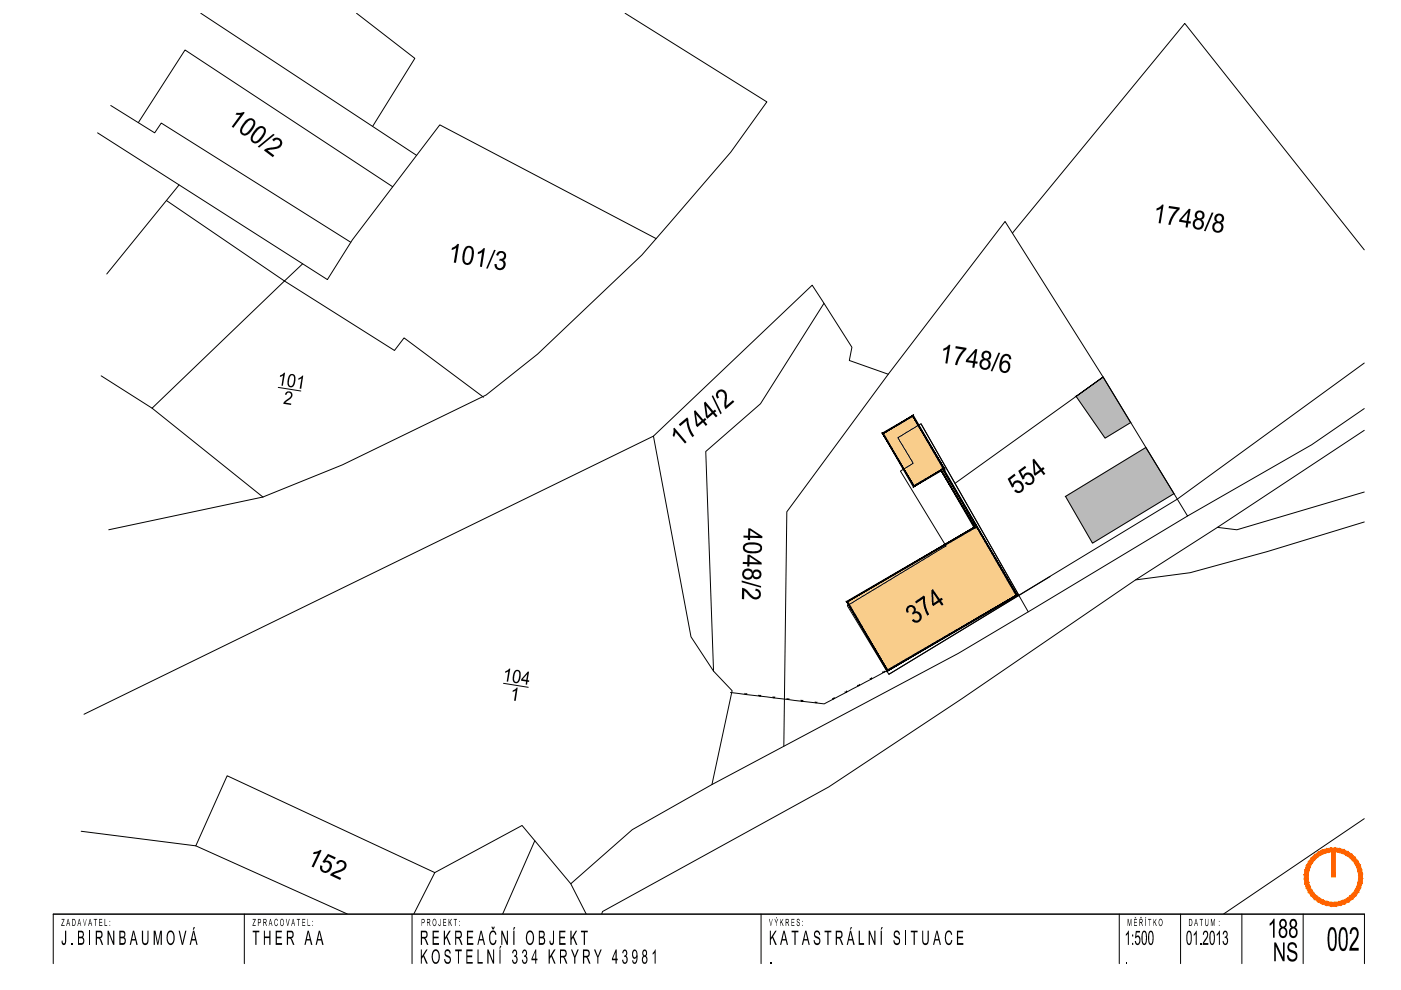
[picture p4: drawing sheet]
<svg xmlns="http://www.w3.org/2000/svg" width="297mm" height="210mm" viewBox="0 0 297 210" stroke-linecap="round" stroke-linejoin="round" font-family="sans-serif">
<g fill="#f9cd8b" stroke="#f9cd8b" stroke-width=".21">
<path d="M187.2 91.9l6.4-3.7 2.1 3.7z"/>
<path d="M191.8 99.7h7.8l-5.9 3.4z"/>
<path d="M181.8 126.3h33.8l-2.3 1.3z"/>
<path d="M187.2 91.9l4.3 7.5h8.6zM187.2 91.9h8.5l4.4 7.5z"/>
<path d="M191.5 99.4l8.5 .1zM191.5 99.4h8.6z"/>
<path d="M191.6 99.5l.2 .2h8.3zM191.6 99.5h8.4l.1 .2z"/>
<path d="M199.6 99.7l1.9 3.4h.6zM199.6 99.7h.5l2 3.4z"/>
<path d="M201.5 103.1l5.1 8.8h.6zM201.5 103.1h.6l5.1 8.8z"/>
<path d="M181.8 126.3h33.8l-9-14.4zM206.6 111.9h.6l8.4 14.4z"/>
<path d="M179.6 127.6h33.7l-31.5-1.3zM179.6 127.6h33.7l-25.2 14.6z"/>
</g>
<g fill="#bababa" stroke="#bababa" stroke-width=".21">
<path d="M228.2 84l5.7-4.1 2.5 4.1z"/>
<path d="M228.2 84h8.2l3.3 5.6z"/>
<path d="M226.9 104.7l16-9.8 6 9.8z"/>
<path d="M226.9 104.7h22l-1 .6z"/>
<path d="M228.2 84l3.8 5.6h7.7zM232 89.6h7.7l-5.4 3.3z"/>
<path d="M225.9 105.3h22l-21-.6zM225.9 105.3h22l-16.3 9.9z"/>
</g>
<g fill="none" stroke="#000" stroke-width=".21">
<path d="M42.6 2.8l45.7 30.1M75.6 2.8l12.4 9.6-9 14.4M132.5 2.8l30.1 18.8-7.7 10.7-18.8 21.8-22.1 21-10.9 8.6-30.5 14.9-16.9 6.8M20.7 28.2l48.7 31.1 5.3-8.4 18.5-24.4 45.9 24.1M23.5 22.4l9.3 5.8 1.4-2.1 40.2 25.3M29.3 26l9.9-15.4 44.1 29M38 39.2l-15.4 18.9M35.3 42.5l25 17.1 3.9-3.7M214.7 49.4l36.5-44.4 38 48M21.4 79.7l10.8 6.8M174.7 64.3l-13.5 21.3-11.6 10.1 1.7 46.6M188.3 79.3l-21.5 29.2-.6 49.7"/>
<path d="M233.9 79.9l5.8 9.7-5.4 3.3-6.1-8.9 5.7-4.1-31.4 22.6M289.2 77l-39.6 28.8-33.6 20.4M59 82.1l4.8 .8M102.5 84.2l-16.8-12.6-2.1 2.7-23.3-14.7-28.1 26.9 23.5 18.9M190.4 92.8l4.9-3 20.7 36.4-27.5 16.8-8.9-14.6 21-12.6-9.7-15.9 2.7-1.7zM195.3 89.8l22.7 39.9M289.2 86.6l-11.1 7.7-26.3 15.1-17.9-29.5-20.8-32.9-24.8 32.3-8.2-2.9 .5-2.8-8.4-13.1-33.7 32M289.2 91.2l-31.4 20.8-17 10.9-36.9 25.2-28.2 18.7-48 26.5-.1 .5M55.7 105.4l-32.6 6.9M225.9 105.3l17-10.4 6 9.8-17.3 10.5zM251.8 109.4l-48.6 29.1-52.3 27.8M289.2 110.7l-20.5 6.2-16.4 4.5-11.5 1.6"/>
<path d="M289.2 104.3l-27 8-4.1-.5M222.7 122.2l-34.2 20.8M17.8 151.4l120.7-58.9 8 42.5 4.8 7.3 3.9 4.1-4.3 19.9-16.8 9.6-13.1 11.5 3.3 6.4M106.8 144.9l5.2 .8M154.9 146.8l3.2 .4-.2-.2M158.4 147l-.3 .2 3 .4-.2-.2M161.3 147.4l-.2 .2 3 .4-.2-.3M164.3 147.8l-.2 .2 2.9 .3-.1-.2M167.3 148.1l-.3 .2 3 .4-.2-.3M170.3 148.5l-.3 .2 3 .3-.2-.2M176.5 148.1l.3 .1-2.1 1-1.7-.2 .2-.1M179.1 146.7l.3 .1-2.6 1.4 .1-.3"/>
<path d="M181.8 145.3l.3 .1-2.7 1.4 .1-.3M184.5 143.9l.2 .1-2.6 1.4 .1-.3M187.1 142.5l.3 .1-2.7 1.4 .1-.3M188.1 142.2l-.7 .4 .1-.3M17.2 176.2l24.3 3.1 6.7-14.8 44 20.5 18.5-10 10.3 12.4M41.5 179.3l32.1 14.5M113.4 178.2l-6.8 15.6M289.2 173.6l-29.8 20.2M19.1 197.3v3M51.8 193.8v10.5M87.4 193.8v10.5M92.2 185l-4.5 8.8"/>
<path d="M161.4 193.8v10.5M192 197.3v3M237.3 193.8v10.5M250.3 193.8v10.5M263.3 193.8v10.5M276.3 193.8v10.5M11.3 204.3v-10.5h278v10.5"/>
</g>
<g fill="#000">
<path d="M50.2 23.9h.8l.6-.2 .3 .2-2.4 3.2-.4-.2 1.9-2.6h-1zM57.7 29.6l.6-.4h.6l.6 .3 .3 .7v.5l-.7 .7-2.3 .5 1.4 1-.3 .4-1.9-1.4 .6-.5 2-.3 .7-.4 .1-.6-.4-.5h-.6l-.3 .4zM54.6 31.1l3.3-2.7 .3 .2-3.3 2.7zM95.8 52.5l.8-.3 .4-.5h.3l-.6 4h-.5l.5-3.1-1 .4zM101.3 53.4l.9-.4 .3-.4h.3l-.6 4-.4-.1 .4-3.1-.9 .5zM104.8 53h.3l-1.7 4-.3-.1zM105.5 53.5l.4-.3h.6l.5 .3 .3 .4-.1 .9-.5 .3 .4 .5 .1 .8-.4 .6-.7 .3-.5-.1-.5-.3-.3-.9h.5l.1 .6 .3 .2 .4 .1 .4-.3 .3-.5-.2-.5-.3-.3h-.5l.1-.4 .8-.2 .2-.6-.1-.2-.4-.3-.5 .1-.3 .5-.4-.1zM245.2 44.2l.8-.4 .4-.4h.3l-.6 4-.5-.1 .6-3.1-1 .4zM247.8 43.7l2.3 .3v.4l-1.4 1.7-.6 1.6-.4-.1 .4-1.1 .7-1.3 .7-.8-1.7-.3zM256.9 45.1h.4l-1.7 3.9h-.3zM200 73.9l.7-.3 .5-.5h.3l-.6 4-.5-.1 .5-3.1-.9 .5zM202.6 73.4l2.3 .4v.3l-.6 .6-.8 1.1-.6 1.6h-.4l.2-.8 .7-1.4 .9-1.1-1.7-.3z"/>
<path d="M211.7 74.8h.4l-1.7 4-.4-.1zM59.4 79.6l.5-.3 .3-.3 .2 .1-.4 2.7h-.3l.3-2.2-.7 .3zM60.6 83.3l.3-.3h.6l.5 .4v.6l-.2 .3-1.3 1 1.3 .3-.1 .3-1.6-.3 .3-.6 1.2-.9 .1-.5-.4-.3a.46 .46 0 0 0-.6 .4h-.3zM63.3 80.2l1-.6-.4 2.8h-.4l.4-2.2-.7 .3zM142.7 90.9l.3-.2 2.6 3-.4 .3-2-2.4-.3 1.1-.3-.4 .2-.8zM143.9 90l1.8-1.5 .2 .3 .4 2.1 .9 1.5-.4 .3-.5-.7-.5-1.4-.2-1.4-1.4 1.2zM150.9 84l.3-.2 1.8 3.8-.2 .3zM152.1 83l.4-.4h.6l.5 .2 .4 .4 .1 .5-.1 2.3 1.4-1.1 .3 .3-1.8 1.6-.3-.7v-2.6l-.5-.5-.5 .1-.4 .5 .3 .7-.4 .2-.3-.6v-.4zM213.6 101.5l1.5-1.1 .2 .4-1.1 .9 .5 1 .3-.6 .4-.2 .4-.1 .8 .4 .5 .9v.6l-.3 .5-.7 .3-.8-.1-.3-.3 .4-.3 .5 .3 .6-.2 .1-.3-.1-.8-.4-.4-.6-.1-.5 .4v.5l-.4 .2zM215.9 99.8l1.4-1 .3 .4-1.2 .8 .5 1 .2-.4 .6-.4h.6l.4 .2 .6 1v.6l-.2 .5-.6 .3h-.6l-.4-.2-.2-.2 .3-.3 .5 .3 .6-.2 .2-.3-.2-.8-.3-.3-.6-.2-.5 .3-.1 .6-.4 .2zM157.3 124.6l.7 .3 1.3 1.3 .7 .4h.6l.3-.3v-.4l-.1-.3-.3-.3h-.4l.1-.5 .4 .1 .6 .5 .1 1-.6 .6-.9 .1-.5-.3-1.5-1.5v1.8l-.5-.1zM157.3 123.1l4.1 1.2v.3l-4.1-1.1z"/>
<path d="M192.2 128.8l.7-.5 .8 .1 .5 .6-.1 .7h.7l.6 .8v.8l-.5 .5-.6 .3-.7-.3-.3-.3 .4-.3 .4 .4h.4l.4-.3 .1-.6-.2-.2a.74 .74 0 0 0-1.3-.1l-.1-.4 .3-.4v-.3a.63 .63 0 0 0-.8-.5 .63 .63 0 0 0-.2 1l-.5 .1-.1-.4zM194 127.6l1.9-1.3 .2 .2v1.1l.3 1.2 .6 1.5-.3 .2-.6-1-.3-1.2-.1-1.3-1.4 .9zM107.1 142.3l.6-.2 .3-.4 .2 .1-.5 2.7h-.3l.4-2.2-.7 .3zM108.7 146.4l.6-.3 .2-.3h.3l-.5 2.8h-.3l.3-2.2-.6 .3zM13.1 194.8h.6l-.5 1.3h.5v.2h-.7l.5-1.3h-.4zM13.8 197.3h.2v2.4l-.3 .6-.3 .1-.2-.2-.2-.7 .3-.1v.3a.3 .3 0 0 0 .4 .3 .3 .3 0 0 0 .1-.5zM17.6 194.8l.4 1.3 .4-1.3-.4 1.5zM19.9 194.8h.7v.2h-.3v1.3h-.1v-1.3h-.3zM21 194.8h.7v.2h-.5v.5h.5v.1h-.5v.5h.5v.2h-.7zM22.2 194.8h.1v1.3h.4v.2h-.5zM30.1 197.3h.2l.1 2.4a.49 .49 0 0 0 .6 .2 .49 .49 0 0 0 .3-.6v-2h.2l-.1 2.7-.5 .4-.6-.2-.2-.7zM37.9 197.3h.2l.6 2.7 .6-2.7h.2l-.7 3h-.2z"/>
<path d="M53.6 194.8h.6l-.5 1.3h.5v.2h-.7l.5-1.3h-.4zM53.6 197.3h1.4v.4h-.6v2.6h-.3v-2.6h-.5zM58.3 195l.1-.1a.28 .28 0 0 1 .4 0 .28 .28 0 0 1 0 .4 .25 .25 0 0 0-.2-.3 .25 .25 0 0 0-.3 .3v.5a.29 .29 0 0 0 .3 .4 .29 .29 0 0 0 .2-.4l.1 .2a.32 .32 0 0 1-.3 .4 .32 .32 0 0 1-.4-.4v-.7zM60.6 194.8h.1l.3 1.3 .3-1.3h.1l-.3 1.5h-.2zM62.9 194.8h.7v.2h-.3v1.3h-.1v-1.3h-.3zM64.1 194.8h.6v.2h-.5v.5h.5v.1h-.5v.5h.5v.2h-.6zM65.2 194.8l.1 1.3h.5v.2h-.6zM66.5 180.7l.9-.2 .5-.3 .3 .1-1.7 3.6-.4-.2 1.3-2.8-1 .2zM69.5 181l1.7 .8-.2 .4-1.3-.6-.7 .9h.6l.4 .2 .3 .5 .1 .5-.4 .9-.6 .4-.5 .1-.8-.5-.3-.4v-.5l.1-.3 .5 .2v.7l.5 .4 .5-.2 .4-.5 .1-.6-.3-.5-.6-.1-.3 .2-.3-.3zM71.4 182.7l.7-.4 .5 .1 .7 .5 .2 .4-.1 .6-.4 .6-2.3 .9 1.6 .8-.2 .4-2.1-1 .5-.6 1.7-.6 .7-.5 .1-.7-.2-.3-.8-.1-.3 .5-.4-.3zM93.3 194.8l.1 1.2a.27 .27 0 0 1-.3 .4 .27 .27 0 0 1-.2-.5h.2a.17 .17 0 0 0 0 .3 .17 .17 0 0 0 .3-.1 .17 .17 0 0 0-.1-.2zM94 194.8h.6v.2h-.5v.5h.5v.1h-.5v.5h.5v.2h-.6z"/>
<path d="M95.1 194.8h.1v.8l.5-.8h.1l-.4 .6 .4 .9h-.1l-.3-.7-.2 .7h-.1zM96.2 194.8h.7v.2h-.3v1.3h-.1v-1.3h-.3zM117.2 197.3h.3v2.5l-.3 .5-.3 .1-.2-.1-.2-.8 .2-.1v.1a.28 .28 0 0 0 .1 .5 .28 .28 0 0 0 .4-.3zM123.2 197.3h1.4v.4h-.6v2.6h-.2v-2.6h-.6zM163.1 194.8h.1l.2 1.3 .4-1.3-.3 1.5zM165.4 194.8l.1 .8 .6-.8-.3 .6 .3 .9h-.1l-.3-.7-.3 .7zM167.8 194.8h.6v.2h-.5v.5h.5v.1h-.5v.5h.5v.2h-.6zM167.8 197.3h1.5v.4h-.6v2.6h-.3v-2.6h-.6zM169 194.9l.4-.1 .2 .5-.2-.2a.23 .23 0 0 0-.3 0 .23 .23 0 0 0-.1 .3 .23 .23 0 0 0 .3 .1l.3 .2-.2 .6-.4-.1-.1-.4h.1a.26 .26 0 0 0 .2 .3 .26 .26 0 0 0 .3-.2 .26 .26 0 0 0-.3-.3l-.3-.2zM172.7 197.5l.3-.2h.5l.3 .4 .1 .5h-.3v-.4l-.3-.2-.4 .2-.1 .2a.79 .79 0 0 0 .8 .7l.3 .5v.7l-.5 .5-.4-.1-.4-.4-.1-.5 .2-.1 .1 .5 .3 .2h.4l.2-.6-.1-.3-.9-.5-.1-.3zM174.8 197.3h1.5v.4h-.6v2.6h-.3v-2.6h-.6zM189.6 197.5l.2-.2h.5l.4 .5 .1 .4h-.2l-.2-.5-.4-.1-.3 .3 .1 .4 .7 .4 .3 .5-.1 .8-.4 .4-.5-.1-.3-.5-.1-.4 .2-.1 .1 .4 .3 .3h.4l.2-.3v-.5l-.8-.4-.3-.4z"/>
<path d="M193.1 197.3h1.4v.4h-.5v2.6h-.3v-2.6h-.6zM195.5 197.3h.2v2.1l.3 .6 .6-.2 .1-2.5h.2v2.2l-.1 .5-.4 .4-.5-.1-.3-.5zM200.6 197.6l.4-.3h.4l.3 .2 .2 .5-.2 .3-.3-.6-.4-.1-.4 .7v1.1l.3 .6h.5l.3-.7 .2 .1-.2 .7-.4 .3-.5-.1-.4-.7-.1-1.3zM239.1 194.8h.2l.2 1.3 .3-1.3h.1v1.5l-.1-1.2-.2 1.2h-.2l-.2-1.3-.1 1.3zM240.8 197.4h.9v.3h-.7l-.1 .8 .2-.2 .4 .1 .3 .6v.6l-.2 .6-.3 .2-.4-.1-.2-.4-.1-.4h.2l.1 .4a.36 .36 0 0 0 .6 .1 .36 .36 0 0 0 0-.6v-.4a.32 .32 0 0 0-.3-.4 .32 .32 0 0 0-.3 .3h-.2zM243.4 194.8h.7v.2h-.3v1.3l-.1-1.3h-.3zM244.5 194.8l.1 .8 .6-.8-.3 .6 .4 .9h-.2l-.3-.7-.3 .7zM254.4 194.8h.6v.2h-.2v1.3h-.1v-1.3h-.3zM255.5 194.8h.1v1a.25 .25 0 0 0 .2 .4 .25 .25 0 0 0 .3-.4l.1-1-.1 1.3a.3 .3 0 0 1-.3 .3 .3 .3 0 0 1-.2-.4zM256.7 194.8h.2l.3 1.3 .2-1.3h.1v1.5v-1.2l-.3 1.2h-.1l-.3-1.3-.1 1.3zM259.4 197.5l.6-.2 .2 .2 .1 .8-.3 .4 .4 .5v.5l-.3 .6h-.5l-.4-.8h.2l.1 .3a.41 .41 0 0 0 .6 .1 .41 .41 0 0 0 0-.6l-.1-.4h-.3v-.3l.3-.2 .1-.4a.34 .34 0 0 0-.4-.4 .34 .34 0 0 0-.3 .5h-.2zM270 194.8h.2v4h-.3v-3.1l-.7 .6v-.5l.5-.4z"/>
<path d="M15.1 199.9h.3v.4h-.3zM22.8 197.3h.3l.9 2.4v-2.4h.2v3h-.2l-.9-2.3v2.3h-.3zM32.6 197.3h.4l.5 2.6 .5-2.6h.3v3h-.2v-2.5l-.5 2.5h-.3l-.5-2.5v2.5h-.2zM56 197.3h.2v1.3h.9v-1.3h.2v3h-.2v-1.4h-.9v1.4h-.2zM58.4 197.3h1.4v.4h-1.1v.9h1v.3h-1v1.1h1.1v.3h-1.4zM89.2 201.3h.2v1.5l1-1.5h.3l-.8 1.2 .8 1.8h-.3l-.7-1.5-.3 .5v1h-.2zM91.7 197.3h1.3v.4h-1v.9h1v.3h-1v1.1h1.1v.3h-1.4zM94.4 201.5l.3-.2h.5l.3 .6v.3h-.2l-.2-.6h-.4l-.2 .3v.4l.8 .4 .3 .4-.1 .9-.3 .4-.7-.1-.3-.5v-.5h.2l.1 .5 .3 .2h.4l.2-.3-.1-.5-.8-.4-.2-.4v-.6zM94.1 197.3h.2v1.5l.9-1.5h.4l-.8 1.3 .8 1.7h-.3l-.7-1.5-.3 .5v1h-.2zM96.5 201.3h1.4v.4h-.6v2.6h-.2v-2.6h-.6zM98.9 201.3h1.3v.4h-1.1v.9h1v.4h-1v1h1.1v.3h-1.3zM99 197.3h1.3v.4h-1v.9h.9v.3h-.9v1.1h1.1v.3h-1.4z"/>
<path d="M101.2 201.3h.3v2.7h.8v.3h-1.1zM103.3 201.3h.3l.9 2.4v-2.4h.3v3h-.3l-.9-2.3v2.3h-.3zM106.3 197.3h.2l1 2.4v-2.4h.2v3h-.3l-.9-2.3v2.3h-.2zM108.8 201.5l.4-.2 .3 .2 .2 .5-.1 .5a.19 .19 0 0 0-.2 .2 .19 .19 0 0 0 .2 .2l.2 .7-.3 .6-.5 .2-.3-.3-.1-.6h.2v.1a.36 .36 0 0 0 .4 .5 .36 .36 0 0 0 .3-.5v-.4a.3 .3 0 0 0-.2-.3 .3 .3 0 0 0-.3 0v-.3l.4-.2v-.5a.32 .32 0 0 0-.5-.2 .32 .32 0 0 0-.1 .5l-.2-.1zM110.9 201.4l.5-.1 .2 .2 .1 .9a.32 .32 0 0 0-.2 .3 .32 .32 0 0 0 .3 .3l-.1 1-.3 .4-.4-.1-.4-.8h.3l.1 .4 .4 .2 .2-.3v-.5a.31 .31 0 0 0-.1-.4 .31 .31 0 0 0-.4 0v-.3l.3-.1 .1-.5a.34 .34 0 0 0-.3-.4 .34 .34 0 0 0-.3 .5h-.2zM116.3 201.3h.3v1.5l.9-1.5h.3l-.8 1.2 .8 1.8h-.3l-.6-1.5-.3 .5v1h-.3zM118.6 197.3h1.3v.4h-1.1v.9h1v.3h-1v1.1h1.1v.3h-1.3zM120.9 197.3h.3v1.5l.9-1.5h.3l-.7 1.3 .7 1.7h-.3l-.6-1.5-.3 .5v1h-.3zM121.1 201.3h.2l.6 1.4 .5-1.4h.3l-.7 1.7v1.3h-.3v-1.3zM125.9 201.3h.3l.6 1.4 .5-1.3 .3-.1-.7 1.7v1.3h-.3v-1.3zM132.2 201.4l.4-.1 .2 .2 .2 .4v.5a.33 .33 0 0 0-.2 .3 .33 .33 0 0 0 .2 .3v.8l-.3 .6h-.4l-.2-.3-.2-.6h.3l.1 .5a.52 .52 0 0 0 .5-.2 .52 .52 0 0 0 0-.6 .32 .32 0 0 0-.5-.3l.1-.3 .3-.3v-.3a.32 .32 0 0 0-.3-.4 .32 .32 0 0 0-.2 .5h-.3zM138.9 201.3h.1v3h-.2v-2.3l-.4 .4v-.4z"/>
<path d="M163.3 203.9h.2v.4h-.2zM163.2 197.3h.2v1.5l1-1.5h.3l-.8 1.3 .8 1.7h-.3l-.7-1.5-.3 .5v1h-.2zM182.1 197.3h.2v2.7h.9v.3h-1.1zM184.2 197.3h.2l1 2.4v-2.4h.2v3h-.2l-1-2.3v2.3h-.2zM202.9 197.3h1.3v.4h-1.1v.9h1.1v.3h-1.1v1.1h1.1v.3h-1.3zM238.8 203.9h.2v.4h-.2zM239.2 197.4l.1-.1v3h-.2v-2.3l-.4 .4v-.4zM253.6 197.4l.1-.1v3h-.2v-2.3l-.4 .4v-.4zM254.4 199.9h.3v.4h-.3zM255.2 197.5l.2-.2h.4l.3 .4v1l-.8 1.3h.9v.3h-1.2l.1-.6 .7-1.1 .1-.6a.37 .37 0 0 0-.5-.3 .37 .37 0 0 0-.1 .5h-.3zM258.5 197.3h.1v3h-.2v-2.3l-.4 .4v-.4zM270.2 199.8h.3l1.5 3.2v-3.2h.4v4h-.4l-1.5-3.1v3.1h-.3z"/>
<path d="M273.2 200l.6-.3 .7 .2 .4 .5 .1 .6h-.4l-.2-.7h-.6a.6 .6 0 0 0-.5 .6 .6 .6 0 0 0 .7 .5l.8 .4 .3 .6v.6l-.2 .5-.7 .4-.8-.2-.5-.8v-.4h.3l.1 .5 .6 .4 .5-.1 .3-.4-.2-.7-1.1-.4-.3-.3-.1-.8zM286.5 196.9l.4-.3h.4l.6 .6 .2 .4-.2 1.2-1.3 2.2h1.5v.6h-2l.1-.9 1.3-2 .2-.5-.1-.8-.3-.3h-.3l-.3 .2-.2 .7h-.3z"/>
<path d="M52 25.7l.8-.6h.6l.6 .4 .1 .8-.4 1-.8 .9-.6 .5-.5 .1-.8-.5-.1-.6 .3-.9zM52.6 25.7l-1 1.2-.3 .8a.62 .62 0 0 0 .5 .6 .62 .62 0 0 0 .7-.3l.9-1 .3-1a.6 .6 0 0 0-.4-.5 .6 .6 0 0 0-.7 .2z"/>
<path d="M54.2 27.4l.7-.6 .7-.1 .7 .5 .1 .8-.4 .9-.8 1-.5 .4-.7 .1-.8-.5v-.8l.3-.8zM54.8 27.4l-1.2 1.7v.5l.4 .4 .4-.1 .4-.3 1.1-1.5 .1-.6-.3-.3-.5-.1z"/>
<path d="M98.5 52.6l.5-.4 .6-.1 .7 .4 .1 .5v1.2l-.3 1.3-.3 .4-.6 .3-.7-.2-.4-.6v-1.5zM99 52.6l-.3 .6-.2 1.8 .2 .6 .5 .2 .4-.3 .3-.6 .1-1.8-.4-.6z"/>
<path d="M252.1 44.3h.3l-.4 2.6 .5 .1-.1 .4-.4-.1-.2 1-.4-.1 .1-.9-1.5-.3v-.4zM251.9 45l-1.4 1.6 1.1 .2z"/>
<path d="M253.6 44.8l.5-.2 .6 .1 .4 .2 .3 .5-.1 .8-.6 .3 .5 .6v.8l-.2 .4-.7 .4-.9-.2-.5-.7 .1-.9 .4-.4 .3-.1-.4-.5 .1-.5zM253.7 45.7a.65 .65 0 0 0 1.3 0 .65 .65 0 0 0-1.3 0zM253.3 47.5a.79 .79 0 0 0 1.5 0 .79 .79 0 0 0-1.5 0z"/>
<path d="M257.6 45.7l.4-.3 .8-.1 .5 .3 .2 .5-.1 .8-.5 .3 .5 .6-.1 .8-.4 .5-.4 .2-.9-.1-.6-.7 .2-1 .7-.5-.4-.5zM257.9 46.4a.61 .61 0 0 0 1.2 0 .61 .61 0 0 0-1.2 0zM257.4 48.2a.8 .8 0 0 0 1.6 0 .8 .8 0 0 0-1.6 0z"/>
<path d="M61.3 79.6l.4-.3h.4l.3 .2 .2 .4-.2 1.7-.6 .5-.6-.2-.3-.4 .1-1.2zM61.7 79.6l-.3 .5-.2 .9 .1 .7 .3 .1 .4-.2 .3-1-.1-.9z"/>
<path d="M206.8 74l.4 .1-.4 2.5 .5 .1-.1 .4h-.5l-.1 .9-.5-.1 .2-.9-1.5-.2v-.5zM206.6 74.8l-1.3 1.6 1.1 .2z"/>
<path d="M208.4 74.6l.5-.2h.6l.5 .4 .2 .4-.2 .8-.5 .3 .5 .4v.8l-.3 .5-.6 .4-.9-.2-.5-.7 .1-.9 .3-.3 .4-.2-.4-.5v-.4zM208.5 75.4a.65 .65 0 0 0 1.3 0 .65 .65 0 0 0-1.3 0zM208.1 77.2a.77 .77 0 0 0 1.5 0 .77 .77 0 0 0-1.5 0z"/>
<path d="M212.5 75.4l.5-.3 .6-.1 .6 .4 .2 .5v.3h-.5l-.1-.6-.6-.1-.5 .3-.2 .5-.1 .5 .3-.2 .5-.2 .6 .2 .4 .5-.1 1.1-.5 .7-.4 .2h-.4l-.6-.3-.3-.8 .1-1.4zM212.8 76.9l-.4 .4-.1 .7 .2 .5 .3 .2 .5-.1 .3-.2 .2-.7-.2-.5a.72 .72 0 0 0-.8-.3z"/>
<path d="M147.1 87.2l.3-.2 1.7 2 .4-.4 .3 .4-.4 .3 .6 .7-.4 .3-.6-.8-1.1 1.1-.3-.4zM147.6 87.9l.3 2 .8-.7z"/>
<path d="M149.3 85.4l.2-.3 1.7 2 .4-.3 .3 .4-.4 .3 .6 .7-.3 .3-.6-.7-1.2 1-.3-.4zM149.7 86l.3 2.2 .9-.8z"/>
<path d="M218.9 97.5l.3-.2 1.6 2 .4-.3 .3 .4-.4 .3 .5 .8-.3 .2-.6-.7-1.3 .9-.2-.3zM219.4 98.1l.1 2.2 1-.7z"/>
<path d="M158.7 112h.4l2.6 1.7-.1 .4-2.6-.1v.5h-.4v-.5h-1v-.4h1zM159.1 112.5l-.1 1.1h1.9z"/>
<path d="M157.8 115.4l1.1-.4 1.6 .1 .9 .5 .2 .9-.4 .5-.5 .2h-2.2l-.6-.3-.3-.3-.1-.7zM158.1 115.7l-.2 .3a1.11 1.11 0 0 0 1.5 .9h1l.5-.2 .3-.4-.1-.5-1-.3h-1.4z"/>
<path d="M158.5 117.6h.4l2.6 1.7v.4l-2.6-.1v.5h-.5v-.5h-.9v-.5l.9 .1zM158.9 118v1.2h1.8z"/>
<path d="M157.6 120.9l.5-.3 .7-.1 .4 .2 .4 .6 .4-.5h.8l.5 .4 .1 .8-.2 .4-.5 .4h-.7l-.4-.5-.6 .6h-.9l-.5-.4-.2-.4v-.7zM159.8 121.8a.61 .61 0 0 0 1.2 0 .61 .61 0 0 0-1.2 0zM157.8 121.7a.77 .77 0 0 0 1.5 0 .77 .77 0 0 0-1.5 0z"/>
<path d="M197.5 125.1l.3-.2 1.4 2.1 .4-.3 .3 .4-.4 .3 .6 .8-.4 .2-.6-.8-1.2 .9-.3-.3zM197.9 125.8v2.1l1-.6z"/>
<path d="M109.2 142.2l.4-.2h.3l.5 .6-.2 1.6-.4 .6-.3 .1-.6-.2-.2-.5 .1-1.2zM109.5 142.3l-.3 .5-.2 .9v.6l.2 .2a.7 .7 0 0 0 .8-.8v-1.2l-.2-.2z"/>
<path d="M111.9 142.4h.3l-.3 1.8 .3 .1v.3l-.4-.1-.1 .7-.3-.1 .1-.6-1-.2v-.3zM111.8 142.9l-1 1.1 .8 .2z"/>
<path d="M14.4 194.8h.1l.4 1.5h-.1l-.2-.5h-.3l-.1 .5h-.2zM14.5 195l-.2 .7h.3z"/>
<path d="M15.3 194.8h.5l.2 .3v.7l-.2 .5h-.5zM15.4 195v1.1h.3l.2-.3v-.5l-.2-.3z"/>
<path d="M16.7 194.8h.2l.3 1.5h-.1l-.1-.5h-.4l-.1 .5h-.1zM16.8 195l-.1 .7h.3z"/>
<path d="M16.5 197.3l1.1 .2 .2 .5-.1 .5a.35 .35 0 0 0 .1 .6l.1 .5-.2 .6-.4 .1h-.8zM16.7 197.7v.9h.7l.2-.3a.42 .42 0 0 0-.5-.6zM16.7 198.9v1.1l.8-.1 .1-.3-.1-.6z"/>
<path d="M19 194.8h.2l.3 1.5h-.1l-.1-.5h-.3l-.2 .5h-.1zM19.1 195l-.1 .7h.2z"/>
<path d="M23.2 195.3h.2v.2h-.2zM23.2 196.1h.2v.2h-.2z"/>
<path d="M25.3 197.3l1.1 .2 .2 .3-.1 .6a.32 .32 0 0 0-.1 .4 .32 .32 0 0 0 .2 .2l.1 .5-.2 .7-.4 .1h-.8zM25.6 197.7v.9h.4a.45 .45 0 0 0 .4-.5 .45 .45 0 0 0-.5-.4zM25.6 198.9v1.1l.7-.1 .1-.5a.38 .38 0 0 0-.4-.5z"/>
<path d="M35.7 197.5l.3-.2h.5l.5 .9-.1 1.5-.2 .4-.4 .3-.4-.1-.3-.2-.3-.7v-1.1zM35.8 197.8l-.3 .8 .1 .8 .2 .5 .5 .1 .4-.5v-1.3l-.3-.6h-.4z"/>
<path d="M54.7 194.8h.5l.2 .4-.1 .4-.5 .1v.6h-.1zM54.8 195v.6l.3-.1 .1-.5z"/>
<path d="M55.8 194.8h.6l.1 .7a.2 .2 0 0 0-.2 .1 .2 .2 0 0 0 .1 .2l.2 .5h-.2l-.2-.6h-.2v.6h-.2zM56 195v.5h.2a.23 .23 0 0 0 .2-.3 .23 .23 0 0 0-.2-.2z"/>
<path d="M57.3 194.8h.1l.4 1.5h-.2l-.1-.5h-.3l-.2 .5zM57.3 195l-.1 .7h.3z"/>
<path d="M59.5 195a.5 .5 0 0 1 .6 0 .5 .5 0 0 1 .1 .7l-.1 .4a.34 .34 0 0 1-.5 .2 .34 .34 0 0 1-.2-.4zM59.7 195l-.2 .3v.5a.31 .31 0 0 0 .4 .4 .31 .31 0 0 0 .2-.5v-.5z"/>
<path d="M62.1 194.8h.1l.4 1.5h-.2l-.1-.5h-.3l-.1 .5h-.1zM62.1 195l-.1 .7h.3z"/>
<path d="M66.2 195.3h.2v.2h-.2zM66.2 196.1h.2v.2h-.2z"/>
<path d="M89.4 194.8h.5l.1 .2v.6l-.5 .1v.6zM89.5 195v.6l.4-.1a.27 .27 0 0 0 0-.3 .27 .27 0 0 0-.2-.2z"/>
<path d="M90.5 194.8l.6 .1 .1 .5-.2 .2 .3 .7h-.2l-.2-.6h-.3l-.1 .6zM90.6 195v.5h.4l.1-.4z"/>
<path d="M91.8 194.9l.4-.1 .3 .3v.8l-.1 .3a.44 .44 0 0 1-.6 0 .44 .44 0 0 1-.1-.6zM92 195l-.2 .8a.31 .31 0 0 0 .4 .3 .31 .31 0 0 0 .2-.5v-.5l-.2-.1z"/>
<path d="M97.4 195.3h.1v.2h-.1zM97.4 196.1h.1v.2h-.1z"/>
<path d="M104.2 197.4h.7l.4 .7-.3 .2-.3-.7-.4 .1-.3 .4v1.3l.3 .6h.4l.3-.7 .3 .1-.2 .7-.4 .3-.4-.1-.3-.2-.3-.8v-1.2zM104.2 196.5h.2l.1 .3 .2-.3h.2l-.2 .6h-.3z"/>
<path d="M111.8 197.5l.4-.2h.5l.5 .9-.1 1.4-.2 .5-.4 .3-.5-.1-.5-.9v-1.1zM112.1 197.7l-.3 .4-.1 1.1 .3 .7 .5 .1 .4-.6 .1-1-.4-.7z"/>
<path d="M114.2 197.3l1.1 .1 .2 .6-.1 .5a.31 .31 0 0 0 .1 .5l.1 .6-.2 .6-.4 .1h-.8zM114.5 197.7v.9h.5a.46 .46 0 0 0 .3-.5 .46 .46 0 0 0-.5-.4zM114.5 198.9v1.1h.6l.2-.3v-.6z"/>
<path d="M164.2 194.8h.1l.3 .8 .2-.8h.2l-.4 .9v.6zM164.6 194.5h.1l-.1 .2z"/>
<path d="M166.6 194.8h.5l.1 .7a.2 .2 0 0 0-.2 .1 .2 .2 0 0 0 .2 .2l.1 .5h-.1l-.3-.6h-.2v.6h-.1zM166.7 195v.5h.2a.23 .23 0 0 0 .3-.3 .23 .23 0 0 0-.3-.2z"/>
<path d="M170.1 195.3h.1v.2h-.1zM170.1 196.1h.1v.2h-.1z"/>
<path d="M240 198.1h.3v.5h-.3zM240 199.9h.3v.4h-.3z"/>
<path d="M240.4 194.8h.7v.2h-.6v.5h.5v.1h-.5v.5h.6v.2h-.7zM240.6 194.4l.1 .2 .2-.2-.1 .3z"/>
<path d="M241.6 194.8l.6 .1 .1 .5-.3 .2 .3 .7h-.1l-.3-.6h-.2v.6h-.1zM241.7 195v.5h.2a.24 .24 0 0 0 .2-.2 .24 .24 0 0 0-.1-.3zM241.7 194.4l.2 .2 .2-.2-.1 .3z"/>
<path d="M242.2 197.5l.2-.2h.4l.3 .7v1.7l-.4 .7-.5-.2-.2-.6v-1.2zM242.4 197.7l-.1 .4v1.7a.3 .3 0 0 0 .4 .3 .3 .3 0 0 0 .2-.5v-1.6a.34 .34 0 0 0-.5-.3z"/>
<path d="M242.8 194.8h.1v1.5h-.1zM242.9 194.5h.1l-.1 .2z"/>
<path d="M243.6 197.5l.2-.2 .4 .1 .3 .6v1.7l-.1 .5-.3 .2-.3-.1-.3-.5-.1-1.3zM243.8 197.7l-.1 .4v1.7a.3 .3 0 0 0 .4 .3 .3 .3 0 0 0 .2-.5v-1.6a.34 .34 0 0 0-.5-.3z"/>
<path d="M245.8 195l.4-.2 .3 .4v.8l-.3 .4-.3-.1-.2-.3zM245.9 195l-.1 .3 .1 .7a.3 .3 0 0 0 .4 .1 .3 .3 0 0 0 .1-.4l-.1-.6z"/>
<path d="M252.1 194.8h.4l.3 .3v.7l-.3 .5h-.4zM252.2 195v1.1h.3l.2-.3v-.5l-.2-.3z"/>
<path d="M251.8 197.5l.5-.2 .3 .5 .1 1.7-.2 .5a.51 .51 0 0 1-.6 .3 .51 .51 0 0 1-.3-.6l-.1-1.5zM252 197.6l-.3 .7 .2 1.5a.31 .31 0 0 0 .4 .2 .31 .31 0 0 0 .1-.4v-1.6l-.2-.4z"/>
<path d="M253.5 194.8h.1l.4 1.5h-.1l-.1-.5h-.4l-.1 .5h-.1zM253.6 195l-.2 .7h.3z"/>
<path d="M256.8 197.4l.5 .1 .3 .8-.1 1.4-.4 .7-.4-.2-.3-.6v-1.5zM256.8 197.7l-.1 .5v1.6a.26 .26 0 0 0 .3 .3 .26 .26 0 0 0 .2-.3l.2-.6-.1-1.2a.3 .3 0 0 0-.1-.3 .3 .3 0 0 0-.4 0z"/>
<path d="M258.4 195.3h.2v.2h-.2zM258.4 196.1h.2v.2h-.2z"/>
<path d="M271.4 195.1l.6-.3 .4 .1 .4 .7-.1 .7a.29 .29 0 0 0-.2 .3 .29 .29 0 0 0 .2 .3l.3 .5-.2 1-.6 .5-.6-.1-.4-.5-.1-.5 .1-.7 .4-.4-.4-.6zM271.8 195.3l-.2 .4v.4a.48 .48 0 0 0 .6 .3 .48 .48 0 0 0 .3-.7l-.3-.4zM271.7 197l-.2 .4v.7l.2 .3 .5 .1 .3-.4 .1-.7-.5-.5z"/>
<path d="M273.6 195.1l.2-.2 .6-.1 .6 .7v.7l-.4 .5 .5 .5v.8l-.3 .7-.4 .2-.7-.2-.4-.7v-.8l.5-.5-.3-.3-.1-.5zM273.9 195.3l-.1 .3 .1 .7a.51 .51 0 0 0 .7 0 .51 .51 0 0 0 0-.7 .44 .44 0 0 0-.7-.3zM273.9 196.9l-.3 .6 .2 .7a.62 .62 0 0 0 .8 .1 .62 .62 0 0 0 .1-.9l-.3-.5z"/>
<path d="M281.8 196.9l.5-.3 .5 .1 .3 .3 .3 .9v2.5l-.4 1-.4 .2-.6-.1-.4-.8-.1-2.1zM282.1 197.2l-.3 1.3 .2 2.2a.48 .48 0 0 0 .6 .4 .48 .48 0 0 0 .3-.6l.2-1.5-.2-1.5a.41 .41 0 0 0-.3-.4 .41 .41 0 0 0-.5 .1z"/>
<path d="M284.2 196.9l.4-.3 .5 .1 .3 .3 .3 .9v2.5l-.3 1-.4 .2-.7-.1-.4-1.1-.1-2.3zM284.5 197.2l-.3 1.4 .1 2.1a.48 .48 0 0 0 .6 .4 .48 .48 0 0 0 .4-.6l.1-1.7-.3-1.4a.39 .39 0 0 0-.2-.3 .39 .39 0 0 0-.4 .1z"/>
<path d="M20.3 197.3h1l.3 .2 .1 1.1-.5 .4 .4 .4 .3 .9h-.3l-.4-1.1-.3-.2h-.3v1.3h-.3zM20.6 197.7v.9h.5a.5 .5 0 0 0 .4-.4 .5 .5 0 0 0-.4-.5z"/>
<path d="M28.2 197.3h.2l.8 3h-.3l-.2-.9h-.7l-.2 .9h-.3zM28.3 197.6l-.3 1.5h.6z"/>
<path d="M40.9 197.3h.3l.7 3h-.3l-.2-.9h-.7l-.2 .9h-.3zM41 197.7l-.2 1.4h.5zM41 196.6h.3l-.2 .5h-.2z"/>
<path d="M60.8 197.3h1.1l.2 .2 .2 .9-.1 .3-.4 .3 .2 .3 .4 1h-.3l-.4-1.1-.3-.2h-.3v1.3h-.3zM61.1 197.7v.9h.5a.5 .5 0 0 0 .4-.4 .5 .5 0 0 0-.4-.5z"/>
<path d="M65.2 197.3h.3l.7 3h-.3l-.2-.9h-.7l-.2 .9h-.3zM65.3 197.6l-.2 1.5h.6z"/>
<path d="M67.6 197.3h.2l.8 3h-.3l-.2-.9h-.7l-.2 .9h-.3zM67.7 197.6l-.3 1.5h.7z"/>
<path d="M89.2 197.3h1l.3 .2 .1 1.1-.4 .4 .6 1.3h-.3l-.4-1.1-.3-.2h-.3v1.3h-.3zM89.5 197.7v.9h.5a.5 .5 0 0 0 .4-.4 .5 .5 0 0 0-.4-.5z"/>
<path d="M91.9 201.5l.4-.2h.4l.5 .7v1.5l-.3 .6-.3 .3-.6-.1-.4-.9v-1.2zM92.2 201.6l-.4 .6v.9l.2 .7 .2 .2h.4l.3-.6 .1-1-.3-.7z"/>
<path d="M96.5 197.3h1l.3 .2 .1 1-.5 .5 .3 .4 .4 .9h-.3l-.4-.9-.4-.4h-.3v1.3h-.2zM96.7 197.7v.9h.8l.2-.3-.1-.5-.1-.1z"/>
<path d="M101.9 197.3h.2l.8 3h-.3l-.2-.9h-.8l-.2 .9h-.2zM102 197.6l-.3 1.5h.6z"/>
<path d="M105.9 201.3h.2v3h-.2zM106 200.5h.3l-.3 .6h-.1z"/>
<path d="M108.8 197.3h.3v3h-.3zM109 196.6h.2l-.2 .5h-.2z"/>
<path d="M113.5 201.3h.2v2h.2v.3h-.2v.7h-.2v-.7h-.8v-.3zM113.4 201.9l-.5 1.4h.6z"/>
<path d="M118.7 201.3h.9l.4 .2 .2 .8-.2 .5a.24 .24 0 0 0-.3 .2 .24 .24 0 0 0 .2 .3l.4 1h-.3l-.6-1.3h-.5v1.3h-.2zM118.9 201.6v1.1l.8-.1 .2-.3-.1-.6z"/>
<path d="M123.6 201.3h.9l.4 .2 .1 1-.2 .3-.3 .2 .7 1.3h-.3l-.6-1.3h-.4v1.3h-.3zM123.9 201.6v1.1l.5-.1a.5 .5 0 0 0 .4-.5 .5 .5 0 0 0-.4-.5z"/>
<path d="M130.5 201.3h.3v2h.2v.3h-.2v.7h-.3v-.7h-.8v-.3zM130.5 201.9l-.6 1.4h.6z"/>
<path d="M134.2 201.5l.2-.2 .5 .2 .3 1.1-.1 1.3-.4 .5-.5-.2-.2-.6h.2a.36 .36 0 0 0 .4 .5 .36 .36 0 0 0 .3-.5v-.7l-.3 .4h-.2l-.3-.3-.1-1.1zM134.4 201.6l-.2 .5 .1 .6a.32 .32 0 0 0 .4 .2 .32 .32 0 0 0 .2-.4l-.1-.8z"/>
<path d="M136.3 201.5l.5-.2 .3 .2v1a.26 .26 0 0 0-.1 .2 .26 .26 0 0 0 .2 .3l.1 .7-.2 .4-.3 .3-.4-.1-.3-.6v-.7l.3-.3-.2-.4zM136.6 201.6l-.2 .6a.34 .34 0 0 0 .5 .3 .34 .34 0 0 0 0-.6l-.1-.3zM136.6 202.9l-.3 .5 .1 .4a.35 .35 0 0 0 .5 .2 .35 .35 0 0 0 .2-.4l-.1-.6z"/>
<path d="M166.1 197.3h.3l.7 3h-.3l-.2-.9h-.8l-.2 .9h-.2zM166.2 197.6l-.3 1.5h.6z"/>
<path d="M170.7 197.3h.3l.7 3h-.3l-.2-.9h-.7l-.2 .9h-.3zM170.8 197.7l-.3 1.4h.6z"/>
<path d="M177.2 197.3h1.1l.2 .2 .1 .9-.1 .3-.4 .3 .3 .3 .4 1h-.3l-.4-1.1-.4-.2h-.3v1.3h-.2zM177.4 197.7v.9h.6a.5 .5 0 0 0 .4-.4 .5 .5 0 0 0-.4-.5z"/>
<path d="M180.2 197.3h.3l.7 3h-.3l-.2-.9h-.8l-.1 .9h-.3zM180.3 197.6l-.3 1.5h.7zM180.4 196.6h.3l-.3 .5h-.2z"/>
<path d="M186.7 197.3h.3v3h-.3zM186.9 196.6h.3l-.3 .5h-.2z"/>
<path d="M198.5 197.3h.3l.7 3h-.3l-.2-.9h-.7l-.2 .9h-.3zM198.6 197.6l-.3 1.5h.7z"/>
</g>
<path d="M193.6 88l-.1 .3 6.8 11.1zM193.5 88.3l6.8 11.1h-.3zM200 99.4h.3zM199.9 99.4l.2 .1zM199.9 99.4l15.8 26.9-15.6-26.8zM199.9 99.4l15.8 26.9-.3-.1zM188.1 142.3l27.6-16-.3-.1zM188.2 142l27.2-15.8-27.3 16.1zM179.5 127.5l8.6 14.8 .1-.3zM179.5 127.5l.2 .1 8.5 14.4zM179.5 127.5l.2 .1 26.8-15.8zM179.7 127.6l26.8-15.8 .3 .1zM199.5 99.8l7 12 .3 .1zM199.6 99.6l7.2 12.3-7.3-12.1zM193.7 103.3l5.8-3.5 .1-.2zM193.7 103l5.9-3.4-5.9 3.7zM187.1 91.8l6.6 11.5v-.3zM187.1 91.8l.2 .1 6.4 11.1zM187.1 91.8l.2 .1 6.3-3.9zM187.3 91.9l6.3-3.9-.1 .3z" fill="#000" stroke="#000" stroke-width=".21"/>
<g fill="#ff6200" stroke="#ff6200" stroke-width=".21">
<path d="M285.8 180.6l.8 .6-.5 .6zM285.8 180.6l-.4 .7 .7 .5zM285 180.2l.8 .4-.4 .7zM285 180.2l-.3 .7 .7 .4zM284.1 179.9l.9 .3-.3 .7zM284.1 179.9l-.2 .8 .8 .2zM283.2 179.8l.9 .1-.2 .8zM283.2 179.8l-.1 .8 .8 .1zM282.2 179.8h1l-.1 .8zM282.2 179.8l.1 .8h.8zM281.3 179.9l.9-.1 .1 .8zM281.3 179.9l.2 .8 .8-.1zM280.4 180.2l.9-.3 .2 .8zM280.4 180.2l.3 .7 .8-.2zM279.6 180.6l.8-.4 .3 .7zM279.6 180.6l.4 .7 .7-.4zM278.8 181.2l.8-.6 .4 .7zM278.8 181.2l.5 .6 .7-.5zM278.1 181.8l.7-.6 .5 .6zM278.1 181.8l.6 .6 .6-.6zM278.1 181.8l.6 .6-1.2 .2zM277.5 182.6l.7 .5 .5-.7zM277.5 182.6l.7 .5-1.2 .4zM277 183.5l.8 .3 .4-.7zM277 183.5l.8 .3-1.1 .6zM276.7 184.4l.8 .2 .3-.8zM276.7 184.4l.8 .2-1 .8zM276.5 185.4l.9 .1 .1-.9zM276.5 185.4l.9 .1-.9 .9zM277.4 185.5l-.9 .9 .9-.1zM276.5 186.4l.9-.1-.7 1zM277.4 186.3l-.7 1 .8-.2zM276.7 187.3l.8-.2-.5 1.2zM277.5 187.1l-.5 1.2 .7-.3zM277 188.3l.7-.3-.3 1.2zM277.7 188l-.3 1.2 .7-.5zM277.4 189.2l.7-.5-.1 1.2zM278.1 188.7l-.1 1.2 .6-.5zM278 189.9l.6-.5 .1 1.2zM278.6 189.4l.1 1.2 .5-.6zM279.2 190l.2 1.2-.7-.6zM279.2 190l.2 1.2 .5-.7zM279.9 190.5l.4 1.2-.9-.5zM279.9 190.5l.4 1.2 .4-.8zM280.7 190.9l.5 1.1-.9-.3zM280.7 190.9l.5 1.1 .3-.9zM281.5 191.1l.7 1-1-.1zM281.5 191.1l.7 1 .1-.8zM282.3 191.3l.9 .8h-1zM282.3 191.3l.9 .8-.1-.8zM283.1 191.3l1.1 .7-1 .1zM283.1 191.3l1.1 .7-.2-.9zM284 191.1l1.1 .6-.9 .3zM284 191.1l1.1 .6-.3-.8zM284.8 190.9l1.1 .3-.8 .5zM284.8 190.9l1.1 .3-.4-.7zM285.5 190.5l1.3 .1-.9 .6zM285.5 190.5l1.3 .1-.6-.6zM286.2 190l1.2-.1-.6 .7zM286.2 190l1.2-.1-.6-.5zM286.8 189.4l1.2-.2-.6 .7zM287.3 188.7l-.5 .7 1.2-.2zM287.3 188.7l1.1-.4-.4 .9zM287.7 188l-.4 .7 1.1-.4zM287.7 188l1-.7-.3 1zM287.9 187.1l-.2 .9 1-.7zM287.9 187.1l1-.7-.2 .9zM288.1 186.3l-.2 .8 1-.7zM288.9 185.4v1l-.8-.1zM288.1 185.5v.8l.8-.9zM288.7 184.4l.2 1-.8 .1zM287.9 184.6l.2 .9 .6-1.1zM288.4 183.5l.3 .9-.8 .2zM287.6 183.8l.3 .8 .5-1.1zM287.9 182.6l.5 .9-.8 .3zM287.2 183.1l.4 .7 .3-1.2zM287.3 181.8l.6 .8-.7 .5zM286.7 182.4l.5 .7 .1-1.3zM286.6 181.2l.7 .6-.6 .6zM286.6 181.2l-.5 .6 .6 .6z"/>
<path d="M282.3 180.2l.8 5.7v-5.7zM282.3 180.2l.8 5.7h-.8z"/>
</g>
</svg>
